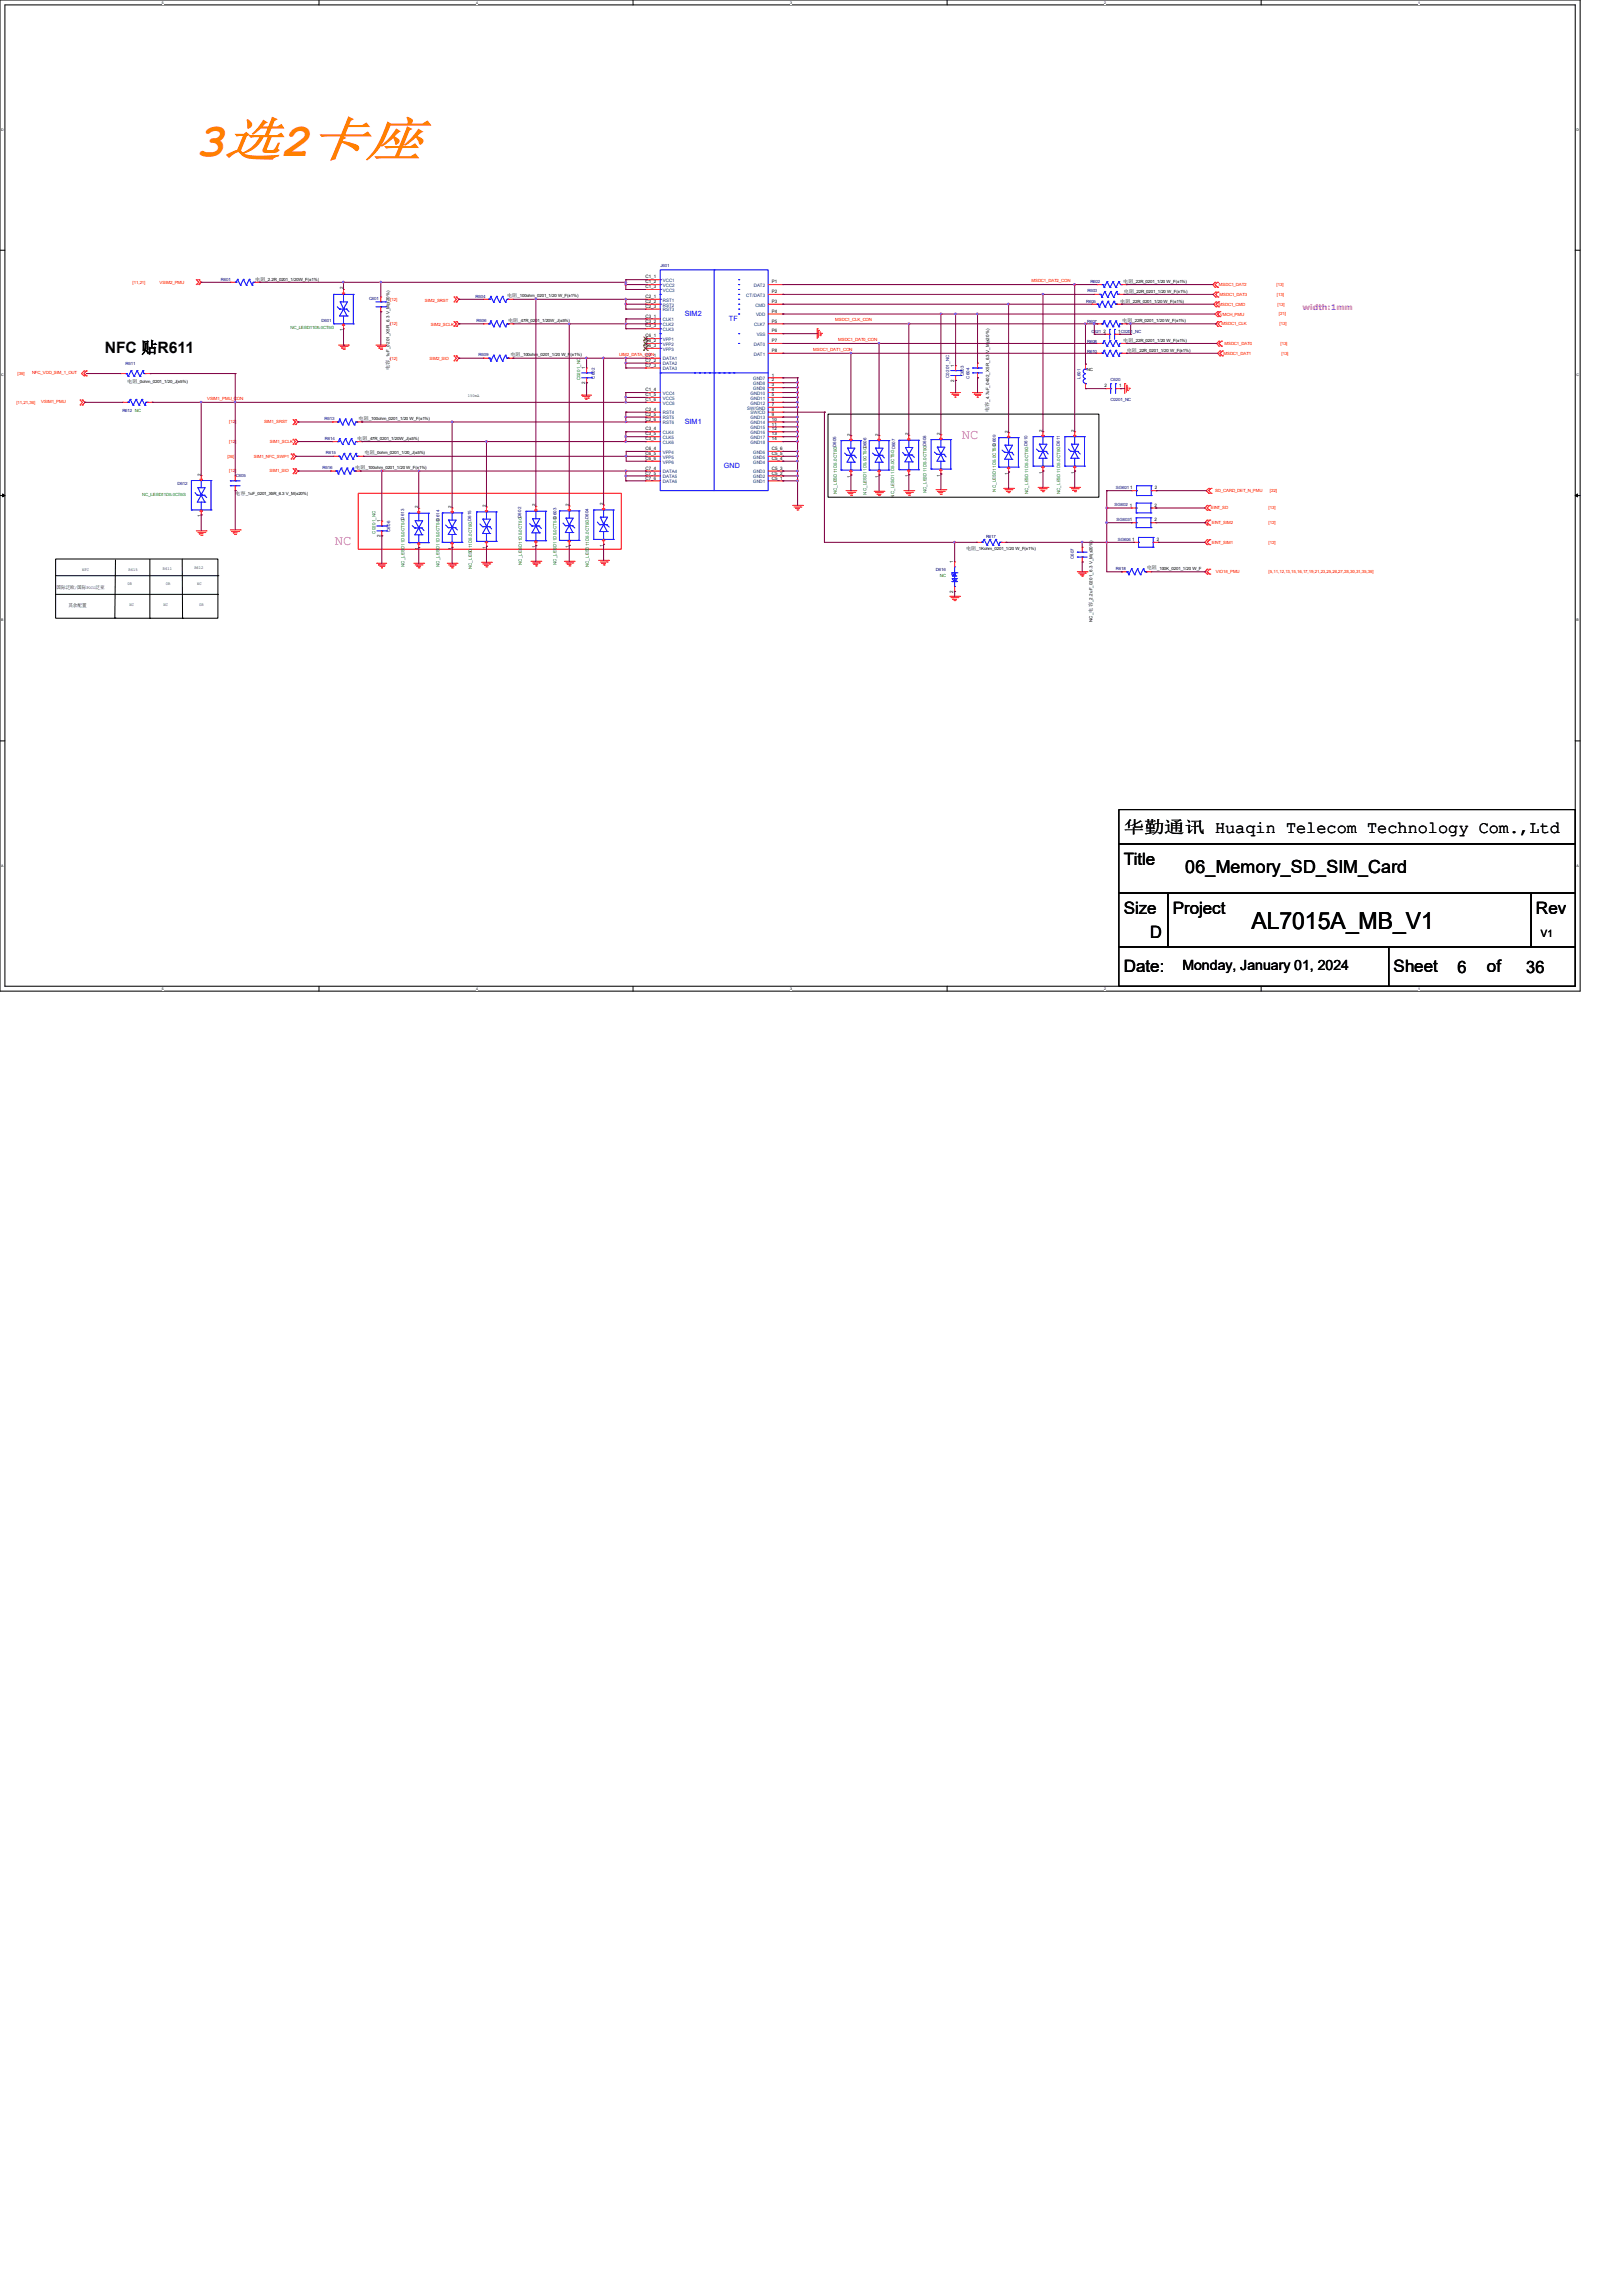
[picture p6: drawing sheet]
<svg xmlns="http://www.w3.org/2000/svg" width="210mm" height="297mm" viewBox="0 0 210 297" stroke-linecap="round" stroke-linejoin="round" font-family="sans-serif">
<defs><g id="words">
<text font-size="6.1" fill="#ff8000" x="25.4" y="20.2">3选2卡座</text>
<text font-size="3" x="161.9" y="120.2">AL7015A_MB_V1</text>
<text font-size="2.3" x="153.4" y="113">06_Memory_SD_SIM_Card</text>
<g font-size="2.2">
<text x="145.4" y="107.9">华勤通讯 Huaqin Telecom Technology Com.,Ltd</text>
<text x="145.4" y="111.9">Title</text>
<text x="145.4" y="118.2">Size</text>
<text x="151.8" y="118.2">Project</text>
<text x="198.7" y="118.2">Rev</text>
<text x="145.4" y="125.9">Date:</text>
<text x="148.8" y="121.4">D</text>
<text x="180.3" y="125.9">Sheet</text>
<text x="188.6" y="125.9">6</text>
<text x="192.4" y="125.9">of</text>
<text x="197.5" y="125.9">36</text>
</g>
<text font-size="2" x="13.5" y="45.7">NFC 贴R611</text>
<g font-size="1.8" fill="#f0f">
<text x="124.5" y="56.8">NC</text>
<text x="43.3" y="70.5">NC</text>
</g>
<text font-size="1.8" x="153" y="125.5">Monday, January 01, 2024</text>
<text font-size="1.3" x="199.4" y="121.2">V1</text>
<text font-size="1" fill="#f0f" x="168.5" y="40.1">width:1mm</text>
<g font-size=".9" fill="#00f">
<text x="88.6" y="40.9">SIM2</text>
<text x="94.3" y="41.5">TF</text>
<text x="88.6" y="54.8">SIM1</text>
<text x="93.7" y="60.5">GND</text>
</g>
<g font-size=".6" fill="#000080">
<text x="85.5" y="34.6">J601</text>
<text x="28.6" y="36.3">R601</text>
<text x="41.6" y="41.7">D601</text>
<text x="47.8" y="38.8">C601</text>
<text x="61.6" y="38.5">R604</text>
<text x="61.7" y="41.7">R606</text>
<text x="140.5" y="39.2">R605</text>
<text x="140.7" y="41.8">R607</text>
<text x="140.7" y="37.8">R603</text>
<text x="141.1" y="36.6">R602</text>
<text x="16.3" y="47.2">R611</text>
<text x="61.9" y="46">R609</text>
<text x="140.7" y="45.6">R610</text>
<text x="140.7" y="44.4">R608</text>
<text x="141.2" y="43.1">C621</text>
<text x="15.8" y="53.3">R612 NC</text>
<text x="77" y="49" transform="rotate(-90 77 49)">C602</text>
<text x="122.8" y="48.9" transform="rotate(-90 122.8 48.9)">C0201_NC</text>
<text x="124.7" y="48.7" transform="rotate(-90 124.7 48.7)">C603</text>
<text x="125.4" y="49" transform="rotate(-90 125.4 49)">C604</text>
<text x="139.8" y="49.1" transform="rotate(-90 139.8 49.1)">L601</text>
<text x="143.7" y="49.3">C620</text>
<text x="143.7" y="51.9">C0201_NC</text>
<text x="42" y="54.4">R613</text>
<text x="42" y="56.9">R614</text>
<text x="42.2" y="58.8">R615</text>
<text x="23" y="62.7">D612</text>
<text x="30.5" y="61.8">C605</text>
<text x="41.7" y="60.8">R616</text>
<text x="144.2" y="65.5">SG602</text>
<text x="144.4" y="63.2">SG601</text>
<text x="50.5" y="68.8" transform="rotate(-90 50.5 68.8)">C606</text>
<text x="127.6" y="69.6">R617</text>
<text x="144.5" y="67.5">SG6031</text>
<text x="144.6" y="70">SG604</text>
<text x="121.1" y="73.9">D616</text>
<text x="138.9" y="72.4" transform="rotate(-90 138.9 72.4)">C607</text>
<text x="144.4" y="73.7">R618</text>
</g>
<g font-size=".6" fill="#f00">
<text x="17.1" y="36.7">[11,21]</text>
<text x="20.7" y="36.7">VSIM2_PMU</text>
<text x="50.5" y="38.9">[12]</text>
<text x="55" y="39">SIM2_SRST</text>
<text x="108.1" y="41.6">MSDC1_CLK_CON</text>
<text x="133.5" y="36.5">MSDC1_DAT2_CON</text>
<text x="157.7" y="39.5">MSDC1_CMD</text>
<text x="157.7" y="37">MSDC1_DAT2</text>
<text x="157.8" y="38.4">MSDC1_DAT3</text>
<text x="157.9" y="40.9">VMCH_PMU</text>
<text x="165.2" y="37">[13]</text>
<text x="165.2" y="38.3">[13]</text>
<text x="165.3" y="39.5">[13]</text>
<text x="165.5" y="40.8">[21]</text>
<text x="50.5" y="42.1">[12]</text>
<text x="50.5" y="46.5">[12]</text>
<text x="55.6" y="46.5">SIM2_SIO</text>
<text x="55.8" y="42.2">SIM2_SCLK</text>
<text x="80.1" y="46">UIM2_DATA_CON</text>
<text x="105.2" y="45.4">MSDC1_DAT1_CON</text>
<text x="108.5" y="44.1">MSDC1_DAT0_CON</text>
<text x="158.1" y="42.1">MSDC1_CLK</text>
<text x="158.3" y="45.9">MSDC1_DAT1</text>
<text x="158.4" y="44.6">MSDC1_DAT0</text>
<text x="165.6" y="42.1">[13]</text>
<text x="165.7" y="44.6">[13]</text>
<text x="165.8" y="45.9">[13]</text>
<text x="2.1" y="52.2">[11,21,36]</text>
<text x="2.3" y="48.5">[36]</text>
<text x="4.1" y="48.4">NFC_VDD_SIM_1_OUT</text>
<text x="5.3" y="52.2">VSIM1_PMU</text>
<text x="26.8" y="51.7">VSIM1_PMU_CON</text>
<text x="29.4" y="59.2">[36]</text>
<text x="29.7" y="54.8">[12]</text>
<text x="29.7" y="57.3">[12]</text>
<text x="32.8" y="59.2">SIM1_NFC_SWP1</text>
<text x="34.2" y="54.8">SIM1_SRST</text>
<text x="34.9" y="57.3">SIM1_SCLK</text>
<text x="29.7" y="61.1">[12]</text>
<text x="34.9" y="61.1">SIM1_SIO</text>
<text x="156.7" y="65.9">EINT_SD</text>
<text x="157.2" y="63.7">SD_CARD_DET_N_PMU</text>
<text x="164.2" y="65.9">[13]</text>
<text x="164.3" y="63.7">[22]</text>
<text x="156.8" y="67.8">EINT_SIM2</text>
<text x="156.8" y="70.4">EINT_SIM1</text>
<text x="164.2" y="67.8">[12]</text>
<text x="164.2" y="70.4">[12]</text>
<text x="157.3" y="74.2">VIO18_PMU</text>
<text x="164.2" y="74.2">[5,11,12,13,15,16,17,19,21,23,25,26,27,28,30,31,35,36]</text>
</g>
<g font-size=".6">
<text x="33" y="36.3">电阻</text>
<text x="34.4" y="36.3">_2.2R_0201_1/20W_F(±1%)</text>
<text x="44.4" y="37.5" transform="rotate(-90 44.4 37.5)">2</text>
<text x="65.6" y="38.5">电阻</text>
<text x="65.7" y="41.7">电阻</text>
<text x="67" y="38.5">_100ohm_0201_1/20 W_F(±1%)</text>
<text x="67.1" y="41.7">_47R_0201_1/20W_J(±5%)</text>
<text x="83.5" y="36">C1_1</text>
<text x="83.5" y="36.7">C1_2</text>
<text x="83.5" y="37.3">C1_3</text>
<text x="83.5" y="38.6">C2_1</text>
<text x="83.5" y="39.2">C2_2</text>
<text x="83.5" y="39.8">C2_3</text>
<text x="83.5" y="41.1">C3_1</text>
<text x="83.5" y="41.7">C3_2</text>
<text x="99.9" y="36.7">P1</text>
<text x="99.9" y="37.9">P2</text>
<text x="99.9" y="39.2">P3</text>
<text x="99.9" y="40.5">P4</text>
<text x="99.9" y="41.7">P5</text>
<text x="145" y="39.2">电阻</text>
<text x="145.2" y="41.7">电阻</text>
<text x="145.3" y="36.6">电阻</text>
<text x="145.4" y="37.9">电阻</text>
<text x="146.3" y="39.2">_22R_0201_1/20 W_F(±1%)</text>
<text x="146.6" y="41.7">_22R_0201_1/20 W_F(±1%)</text>
<text x="146.7" y="36.6">_22R_0201_1/20 W_F(±1%)</text>
<text x="146.8" y="37.9">_22R_0201_1/20 W_F(±1%)</text>
<text x="44.4" y="42.9" transform="rotate(-90 44.4 42.9)">1</text>
<text x="50.4" y="47.9" transform="rotate(-90 50.4 47.9)">电容</text>
<text x="50.4" y="46.6" transform="rotate(-90 50.4 46.6)">_1uF_0201_X5R_6.3 V_M(±20%)</text>
<text x="66" y="46">电阻</text>
<text x="67.4" y="46">_100ohm_0201_1/20 W_F(±1%)</text>
<text x="75.7" y="47.8" transform="rotate(-90 75.7 47.8)">1</text>
<text x="83.5" y="42.4">C3_3</text>
<text x="83.5" y="43.6">C6_1</text>
<text x="83.5" y="44.3">C6_2</text>
<text x="83.5" y="44.9">C6_3</text>
<text x="83.5" y="46.2">C7_1</text>
<text x="83.5" y="46.8">C7_2</text>
<text x="83.5" y="47.5">C7_3</text>
<text x="99.9" y="43">P6</text>
<text x="99.9" y="44.3">P7</text>
<text x="99.9" y="45.6">P8</text>
<text x="123.5" y="47.5" transform="rotate(-90 123.5 47.5)">1</text>
<text x="142.8" y="43.1">2</text>
<text x="144.7" y="43.1">1C0201_NC</text>
<text x="145.3" y="44.2">电阻</text>
<text x="145.8" y="45.5">电阻</text>
<text x="146.7" y="44.2">_22R_0201_1/20 W_F(±1%)</text>
<text x="147.1" y="45.5">_22R_0201_1/20 W_F(±1%)</text>
<text x="16.5" y="49.6">电阻</text>
<text x="17.8" y="49.6">_0ohm_0201_1/20_J(±5%)</text>
<text x="60.5" y="51.4">150mA</text>
<text x="75.7" y="49.7" transform="rotate(-90 75.7 49.7)">2</text>
<text x="83.5" y="50.6">C1_4</text>
<text x="83.5" y="51.3">C1_5</text>
<text x="83.5" y="51.9">C1_6</text>
<text x="83.5" y="53.2">C2_4</text>
<text x="83.5" y="53.8">C2_5</text>
<text x="99.9" y="48.7">1</text>
<text x="99.9" y="49.4">2</text>
<text x="99.9" y="50">3</text>
<text x="99.9" y="50.6">4</text>
<text x="99.9" y="51.3">5</text>
<text x="99.9" y="51.9">6</text>
<text x="99.9" y="52.5">7</text>
<text x="99.9" y="53.2">8</text>
<text x="99.9" y="53.8">9</text>
<text x="123.5" y="49.4" transform="rotate(-90 123.5 49.4)">2</text>
<text x="128" y="53.4" transform="rotate(-90 128 53.4)">电容</text>
<text x="128" y="52" transform="rotate(-90 128 52)">_4.7uF_0402_X5R_6.3 V_M(±20%)</text>
<text x="140.6" y="48">NC</text>
<text x="142.9" y="50.1">2</text>
<text x="144.8" y="50.1">1</text>
<text x="46.2" y="56.9">电阻</text>
<text x="46.4" y="54.4">电阻</text>
<text x="47.2" y="58.8">电阻</text>
<text x="47.6" y="56.9">_47R_0201_1/20W_J(±5%)</text>
<text x="47.8" y="54.4">_100ohm_0201_1/20 W_F(±1%)</text>
<text x="48.5" y="58.8">_0ohm_0201_1/20_J(±5%)</text>
<text x="83.5" y="54.4">C2_6</text>
<text x="83.5" y="55.7">C3_4</text>
<text x="83.5" y="56.3">C3_5</text>
<text x="83.5" y="57">C3_6</text>
<text x="83.5" y="58.3">C6_4</text>
<text x="83.5" y="58.9">C6_5</text>
<text x="83.5" y="59.5">C6_6</text>
<text x="99.9" y="59.5">C5_4</text>
<text x="99.9" y="58.9">C5_5</text>
<text x="99.9" y="58.3">C5_6</text>
<text x="99.9" y="54.4">10</text>
<text x="99.9" y="55.1">11</text>
<text x="99.9" y="55.7">12</text>
<text x="99.9" y="56.3">13</text>
<text x="99.9" y="57">14</text>
<text x="110.1" y="56.4" transform="rotate(-90 110.1 56.4)">2</text>
<text x="113.7" y="56.4" transform="rotate(-90 113.7 56.4)">2</text>
<text x="117.6" y="56.3" transform="rotate(-90 117.6 56.3)">2</text>
<text x="121.7" y="56.3" transform="rotate(-90 121.7 56.3)">2</text>
<text x="130.4" y="56" transform="rotate(-90 130.4 56)">2</text>
<text x="134.9" y="55.9" transform="rotate(-90 134.9 55.9)">2</text>
<text x="139" y="55.9" transform="rotate(-90 139 55.9)">2</text>
<text x="26" y="61.6" transform="rotate(-90 26 61.6)">2</text>
<text x="30.4" y="64.1">电容</text>
<text x="31.8" y="64.1">_1uF_0201_X5R_6.3 V_M(±20%)</text>
<text x="46" y="60.7">电阻</text>
<text x="47.3" y="60.8">_100ohm_0201_1/20 W_F(±1%)</text>
<text x="54.1" y="65.8" transform="rotate(-90 54.1 65.8)">2</text>
<text x="58.4" y="65.7" transform="rotate(-90 58.4 65.7)">2</text>
<text x="62.9" y="65.6" transform="rotate(-90 62.9 65.6)">2</text>
<text x="69.3" y="65.5" transform="rotate(-90 69.3 65.5)">2</text>
<text x="73.6" y="65.5" transform="rotate(-90 73.6 65.5)">2</text>
<text x="78.1" y="65.4" transform="rotate(-90 78.1 65.4)">2</text>
<text x="83.5" y="60.8">C7_4</text>
<text x="83.5" y="61.4">C7_5</text>
<text x="83.5" y="62.1">C7_6</text>
<text x="99.9" y="62.1">C5_1</text>
<text x="99.9" y="61.4">C5_2</text>
<text x="99.9" y="60.8">C5_3</text>
<text x="110.1" y="61.8" transform="rotate(-90 110.1 61.8)">1</text>
<text x="113.7" y="61.8" transform="rotate(-90 113.7 61.8)">1</text>
<text x="117.6" y="61.7" transform="rotate(-90 117.6 61.7)">1</text>
<text x="121.7" y="61.7" transform="rotate(-90 121.7 61.7)">1</text>
<text x="130.4" y="61.4" transform="rotate(-90 130.4 61.4)">1</text>
<text x="134.9" y="61.3" transform="rotate(-90 134.9 61.3)">1</text>
<text x="139" y="61.3" transform="rotate(-90 139 61.3)">1</text>
<text x="146.2" y="65.6">1</text>
<text x="146.3" y="63.3">1</text>
<text x="149.4" y="65.6">2</text>
<text x="149.4" y="63.3">2</text>
<text x="26" y="66.9" transform="rotate(-90 26 66.9)">1</text>
<text x="49.2" y="69.5" transform="rotate(-90 49.2 69.5)">2</text>
<text x="49.2" y="67.6" transform="rotate(-90 49.2 67.6)">1</text>
<text x="54.1" y="71.2" transform="rotate(-90 54.1 71.2)">1</text>
<text x="58.4" y="71.1" transform="rotate(-90 58.4 71.1)">1</text>
<text x="62.9" y="71" transform="rotate(-90 62.9 71)">1</text>
<text x="69.3" y="70.9" transform="rotate(-90 69.3 70.9)">1</text>
<text x="73.6" y="70.9" transform="rotate(-90 73.6 70.9)">1</text>
<text x="78.1" y="70.7" transform="rotate(-90 78.1 70.7)">1</text>
<text x="125" y="71.1">电阻</text>
<text x="126.4" y="71.1">_1Kohm_0201_1/20 W_F(±1%)</text>
<text x="146.5" y="70">1</text>
<text x="149.4" y="67.5">2</text>
<text x="149.7" y="70">2</text>
<text x="7.3" y="76.2">国际泛欧 国际</text>
<text x="9.7" y="76.2">/</text>
<text x="10.6" y="73.9">NFC</text>
<text x="11.2" y="76.2">POCO</text>
<text x="12.4" y="76.2">泛亚</text>
<text x="16.5" y="75.7">0R</text>
<text x="16.6" y="73.9">R615</text>
<text x="21.1" y="73.7">R611</text>
<text x="21.5" y="75.7">0R</text>
<text x="25.1" y="73.6">R612</text>
<text x="25.5" y="75.7">NC</text>
<text x="123.4" y="76.7" transform="rotate(-90 123.4 76.7)">2</text>
<text x="123.4" y="72.9" transform="rotate(-90 123.4 72.9)">1</text>
<text x="141.4" y="77.9" transform="rotate(-90 141.4 77.9)">_2.2uF_0201_6.3 V_M(±20%)</text>
<text x="148.4" y="73.7">电阻</text>
<text x="149.7" y="73.7">_100K_0201_1/20 W_F</text>
<text x="8.8" y="78.6">其余配置</text>
<text x="16.8" y="78.4">NC</text>
<text x="21.2" y="78.4">NC</text>
<text x="25.8" y="78.4">0R</text>
<text x="141.4" y="79.3" transform="rotate(-90 141.4 79.3)">电容</text>
<text x="141.4" y="80.5" transform="rotate(-90 141.4 80.5)">NC_</text>
</g>
<g font-size=".6" fill="#004080">
<text x="85.8" y="36.5">VCC1</text>
<text x="85.8" y="37.1">VCC2</text>
<text x="85.8" y="37.8">VCC3</text>
<text x="85.8" y="39">RST1</text>
<text x="85.8" y="39.7">RST2</text>
<text x="85.8" y="40.3">RST3</text>
<text x="85.8" y="41.6">CLK1</text>
<text x="96.6" y="38.4">CT/DAT3</text>
<text x="97.5" y="37.1">DAT2</text>
<text x="97.7" y="39.7">CMD</text>
<text x="97.8" y="40.9">VDD</text>
<text x="85.8" y="42.2">CLK2</text>
<text x="85.8" y="42.8">CLK3</text>
<text x="85.8" y="44.1">VPP1</text>
<text x="85.8" y="44.7">VPP2</text>
<text x="85.8" y="45.4">VPP3</text>
<text x="85.8" y="46.7">DATA1</text>
<text x="85.8" y="47.3">DATA2</text>
<text x="85.8" y="47.9">DATA3</text>
<text x="97.5" y="44.7">DAT0</text>
<text x="97.5" y="46">DAT1</text>
<text x="97.6" y="42.2">CLK7</text>
<text x="97.9" y="43.5">VSS</text>
<text x="85.8" y="51.1">VCC4</text>
<text x="85.8" y="51.7">VCC5</text>
<text x="85.8" y="52.4">VCC6</text>
<text x="85.8" y="53.6">RST4</text>
<text x="96.7" y="53">SW/GND</text>
<text x="97.1" y="51.1">GND10</text>
<text x="97.1" y="51.7">GND11</text>
<text x="97.1" y="52.4">GND12</text>
<text x="97.1" y="53.6">SW/CD</text>
<text x="97.4" y="49.2">GND7</text>
<text x="97.4" y="49.8">GND8</text>
<text x="97.4" y="50.5">GND9</text>
<text x="85.8" y="54.3">RST5</text>
<text x="85.8" y="54.9">RST6</text>
<text x="85.8" y="56.2">CLK4</text>
<text x="85.8" y="56.8">CLK5</text>
<text x="85.8" y="57.4">CLK6</text>
<text x="85.8" y="58.7">VPP4</text>
<text x="85.8" y="59.4">VPP5</text>
<text x="85.8" y="60">VPP6</text>
<text x="97.1" y="54.3">GND13</text>
<text x="97.1" y="54.9">GND14</text>
<text x="97.1" y="55.5">GND15</text>
<text x="97.1" y="56.2">GND16</text>
<text x="97.1" y="56.8">GND17</text>
<text x="97.1" y="57.4">GND18</text>
<text x="97.4" y="60">GND4</text>
<text x="97.4" y="59.4">GND5</text>
<text x="97.4" y="58.7">GND6</text>
<text x="85.8" y="61.3">DATA4</text>
<text x="85.8" y="61.9">DATA5</text>
<text x="85.8" y="62.5">DATA6</text>
<text x="97.4" y="62.5">GND1</text>
<text x="97.4" y="61.9">GND2</text>
<text x="97.4" y="61.3">GND3</text>
</g>
<g font-size=".6" fill="#008000">
<text x="37.6" y="42.5">NC_LESD11D5.0CT5G</text>
<text x="75.1" y="49.2" transform="rotate(-90 75.1 49.2)">C0201_NC</text>
<text x="18.4" y="64.1">NC_LESD11D5.0CT5G</text>
<text x="108.3" y="64" transform="rotate(-90 108.3 64)">NC_LESD11D5.0CT5GD605</text>
<text x="112.1" y="64" transform="rotate(-90 112.1 64)">NC_LESD11D5.0CT5GD606</text>
<text x="115.7" y="64.4" transform="rotate(-90 115.7 64.4)">NC_LESD11D5.0CT5GD607</text>
<text x="119.9" y="63.8" transform="rotate(-90 119.9 63.8)">NC_LESD11D5.0CT5GD608</text>
<text x="128.9" y="63.6" transform="rotate(-90 128.9 63.6)">NC_LESD11D5.0CT5GD609</text>
<text x="133.1" y="64" transform="rotate(-90 133.1 64)">NC_LESD11D5.0CT5GD610</text>
<text x="137.2" y="64" transform="rotate(-90 137.2 64)">NC_LESD11D5.0CT5GD611</text>
<text x="48.6" y="69" transform="rotate(-90 48.6 69)">C0201_NC</text>
<text x="52.3" y="73.4" transform="rotate(-90 52.3 73.4)">NC_LESD11D5.0CT5GD613</text>
<text x="56.9" y="73.4" transform="rotate(-90 56.9 73.4)">NC_LESD11D5.0CT5GD614</text>
<text x="61" y="73.7" transform="rotate(-90 61 73.7)">NC_LESD11D5.0CT5GD615</text>
<text x="67.5" y="73.1" transform="rotate(-90 67.5 73.1)">NC_LESD11D5.0CT5GD602</text>
<text x="72" y="73.1" transform="rotate(-90 72 73.1)">NC_LESD11D5.0CT5GD603</text>
<text x="76.2" y="73.4" transform="rotate(-90 76.2 73.4)">NC_LESD11D5.0CT5GD604</text>
<text x="121.6" y="74.7">NC</text>
</g>
<g font-size=".5">
<text x="21" y=".5">5</text>
<text x="61.6" y=".5">4</text>
<text x="102.2" y=".5">3</text>
<text x="142.9" y=".5">2</text>
<text x="183.5" y=".5">1</text>
<text x=".2" y="16.9">D</text>
<text x="204" y="16.9">D</text>
<text x=".2" y="48.6">C</text>
<text x="204" y="48.6">C</text>
<text x=".2" y="80.4">B</text>
<text x="204" y="80.4">B</text>
<text x=".2" y="112.1">A</text>
<text x="204" y="112.1">A</text>
<text x="21" y="128.1">5</text>
<text x="61.6" y="128.1">4</text>
<text x="102.2" y="128.1">3</text>
<text x="142.9" y="128.1">2</text>
<text x="183.5" y="128.1">1</text>
</g>
</g></defs>
<path d="M0 0h204.5v128.3h-204.5zM.6 .6h203.2v127h-203.2z" fill="none" stroke="#000" stroke-width=".13"/>
<g fill="#fff">
<path d="M21 .1h.2v.5h-.2z"/>
<path d="M21 127.7h.2v.5h-.2z"/>
</g>
<path d="M41.3 0v.6M41.3 127.6v.7" fill="none" stroke="#000" stroke-width=".13"/>
<g fill="#fff">
<path d="M61.6 .1h.2v.5h-.2z"/>
<path d="M61.6 127.7h.2v.5h-.2z"/>
</g>
<path d="M81.9 0v.6M81.9 127.6v.7" fill="none" stroke="#000" stroke-width=".13"/>
<g fill="#fff">
<path d="M102.2 .1h.2v.5h-.2z"/>
<path d="M102.2 127.7h.2v.5h-.2z"/>
</g>
<path d="M122.6 0v.6M122.6 127.6v.7" fill="none" stroke="#000" stroke-width=".13"/>
<g fill="#fff">
<path d="M142.9 .1h.2v.5h-.2z"/>
<path d="M142.9 127.7h.2v.5h-.2z"/>
</g>
<path d="M163.2 0v.6M163.2 127.6v.7" fill="none" stroke="#000" stroke-width=".13"/>
<g fill="#fff">
<path d="M183.5 .1h.2v.5h-.2z"/>
<path d="M183.5 127.7h.2v.5h-.2z"/>
<path d="M.2 16.5h.3v.5h-.3z"/>
<path d="M204 16.5h.3v.5h-.3z"/>
<path d="M.2 48.3h.3v.5h-.3z"/>
<path d="M204 48.3h.3v.5h-.3z"/>
</g>
<path d="M0 32.4h.6M203.8 32.4h.7" fill="none" stroke="#000" stroke-width=".13"/>
<g fill="#fff">
<path d="M.2 80h.2v.5h-.2z"/>
<path d="M204 80h.3v.5h-.3z"/>
</g>
<path d="M0 64.1h.6M203.8 64.1h.7" fill="none" stroke="#000" stroke-width=".13"/>
<path d="M.3 63.9l.3 .2-.3 .2zM203.8 64.1l.3-.2v.4z" fill="#000" stroke="#000" stroke-width=".13"/>
<g fill="#fff">
<path d="M.2 111.8h.3v.5h-.3z"/>
<path d="M204 111.8h.3v.5h-.3z"/>
</g>
<g fill="none" stroke="#000" stroke-width=".13">
<path d="M107.1 53.6h35.1v10.7h-35.1zM7.2 72.3h21v7.7h-21zM7.2 74.5h21M7.2 76.9h21M14.9 80h.1M14.9 72.5v7.5M19.4 72.4v7.6M23.6 72.3v7.7M28.2 76.9h.1M28.2 74.5h.1M0 95.9h.6M19.4 80h.1"/>
<path d="M23.6 80h.1M203.8 95.9h.7M144.8 109.2h59v6.4h-59zM144.8 104.8h59v4.4h-59zM144.8 115.6h6.3v7h-6.3zM151.1 115.6h47v7h-47zM198.1 115.6h5.7v7h-5.7zM144.8 122.6h34.9v5h-34.9zM179.7 122.6h24.1v5h-24.1z"/>
</g>
<g fill="none" stroke="#f00" stroke-width=".13">
<path d="M25.4 36.2h.1M25.4 36.8h.1M25.4 36.2l.3 .3-.3 .3M25.7 36.8h.1M25.7 36.2h.1M25.7 36.2l.3 .3-.3 .3M29.8 36.5h.1M29.8 36.5h.6M33 36.5h.6M33.6 36.5h.1M44.4 37.5h.1M44.4 37.5v.6"/>
<path d="M49.3 38.4h.1M49.3 38.4v.7M49.3 39.7v.6M58.8 38.4h.1M58.8 39.1h.1M58.8 38.4l.3 .3-.3 .4M59.1 39.1h.1M59.1 38.4h.1M59.1 38.4l.3 .3-.3 .4M62.6 38.7h.1M62.6 38.7h.6M65.7 38.7h.7"/>
<path d="M66.4 38.7h.1M83.5 36.2h.1M83.5 36.8h.1M83.5 37.5h.1M83.5 38.7h.1M83.5 39.4h.1M83.5 38.7h1.9M83.5 39.4h1.9M83.5 36.8h1.9M83.5 36.2h1.9M83.5 37.5h1.9M99.4 39.4h1.9"/>
<path d="M99.4 36.8h1.9M99.4 38.1h1.9M101.3 36.8h.1M101.3 38.1h.1M101.3 39.4h.1M141.3 39.4h.1M141.3 39.4h.6M141.6 38.1h.1M141.6 38.1h.6M141.9 36.8h.1M141.9 36.8h.7M144.5 39.4h.6"/>
<path d="M144.8 38.1h.6M145.1 39.4h.1M145.1 36.8h.7M145.4 38.1h.1M145.8 36.8h.1M157.2 37.2h.1M157.2 36.5h.1M157.2 36.5l-.3 .3 .3 .4M157.3 38.4h.1M157.3 37.8h.1M157.3 37.8l-.3 .3 .3 .3M157.4 39.7h.1"/>
<path d="M157.4 39.1h.1M157.4 39.1l-.3 .3 .3 .3M157.6 36.5h.1M157.6 37.2h.1M157.6 36.5l-.4 .3 .4 .4M157.6 37.8h.1M157.6 38.4h.1M157.6 37.8l-.3 .3 .3 .3M157.7 39.1h.1M157.7 39.7h.1M157.7 39.1l-.3 .3 .3 .3M10.4 51.8h.1"/>
<path d="M10.4 52.4h.1M10.4 51.8l.3 .3-.3 .3M10.7 52.4h.1M10.7 51.8h.1M10.7 51.8l.3 .3-.3 .3M10.9 48.6h.1M10.9 48h.1M10.9 48l-.4 .3 .4 .3M11.2 48.6h.1M11.2 48h.1M11.2 48l-.3 .3 .3 .3M15.6 48.3h.1"/>
<path d="M15.6 48.3h.7M15.9 52.1h.1M15.9 52.1h.6M18.8 48.3h.6M19 52.1h.7M19.4 48.3h.1M19.7 52.1h.1M37.7 58.8h.1M37.7 59.4h.1M37.7 58.8l.3 .3-.3 .3M37.9 54.3h.1M37.9 54.9h.1"/>
<path d="M37.9 56.9h.1M37.9 57.5h.1M37.9 54.3l.3 .3-.3 .3M37.9 56.9l.3 .2-.3 .4M38 59.4h.1M38 58.8h.1M38 58.8l.3 .3-.3 .3M38.2 54.9h.1M38.2 54.3h.1M38.2 57.5h.1M38.2 56.9h.1M38.2 54.3l.4 .3-.4 .3"/>
<path d="M38.2 56.9l.4 .2-.4 .4M43 54.6h.1M43 57.1h.1M43 54.6h.6M43 57.1h.6M43.2 59.1h.1M43.2 59.1h.6M43.8 44.7h1.3M44 44.8h.9M44.2 45h.1M44.2 45h.5M44.4 45.2h.1"/>
<path d="M44.4 42.5h.1M44.4 41.9v.6M44.5 45.2h.1M44.9 44.8h.1M45.1 44.7h.1M46.2 54.6h.6M46.2 57.1h.6M46.4 59.1h.6M46.8 54.6h.1M46.8 57.1h.1M47 59.1h.1M48.6 44.7h1.3"/>
<path d="M48.9 44.8h.8M49 45h.1M49 45h.5M49.2 45.2h.2M49.3 40.3h.1M49.4 45.2h.1M49.7 44.8h.1M49.9 44.7h.1M58.8 41.6h.1M58.8 42.2h.1M58.8 46.7h.1M58.8 46.1h.1"/>
<path d="M58.8 41.6l.3 .3-.3 .3M58.8 46.1l.3 .3-.3 .3M59.1 42.2h.1M59.1 41.6h.1M59.1 46.1h.1M59.1 46.7h.1M59.1 41.6l.3 .3-.3 .3M59.1 46.1l.3 .3-.3 .3M62.6 41.9h.1M62.6 46.4h.1M62.6 41.9h.6M62.6 46.4h.6"/>
<path d="M65.7 41.9h.7M65.7 46.4h.7M66.4 41.9h.1M66.4 46.4h.1M75.3 51.1h.1M75.3 51.1h1.2M75.4 51.3h.1M75.4 51.3h.9M75.6 51.5h.6M75.8 51.7h.1M75.9 47.6h.1M75.9 49.5h.1"/>
<path d="M75.9 47.6v.7M75.9 48.9v.6M76.2 51.5h.1M83.5 40h.1M83.5 41.3h.1M83.5 41.9h.1M83.5 42.5h.1M83.5 43.8h.1M83.5 44.4h.1M83.5 45.1h.1M83.5 46.4h.1M83.5 47h.1"/>
<path d="M83.5 47.6h.1M83.5 50.8h.1M83.5 51.4h.1M83.5 52.1h.1M83.5 53.3h.1M83.5 54h.1M83.5 54.6h.1M83.5 55.9h.1M83.5 56.5h.1M83.5 57.1h.1M83.5 58.4h.1M83.5 59.1h.1"/>
<path d="M83.5 59.7h.1M83.5 50.8h1.9M83.5 41.9h1.9M83.5 59.1h1.9M83.5 54.6h1.9M83.5 40h1.9M83.5 41.3h1.9M83.5 42.5h1.9M83.5 43.8h1.9M83.5 44.4h1.9M83.5 45.1h1.9M83.5 46.4h1.9"/>
<path d="M83.5 47h1.9M83.5 47.6h1.9M83.5 51.4h1.9M83.5 52.1h1.9M83.5 53.3h1.9M83.5 54h1.9M83.5 55.9h1.9M83.5 56.5h1.9M83.5 57.1h1.9M83.5 58.4h1.9M83.5 59.7h1.9M99.4 50.8h1.9"/>
<path d="M99.4 41.9h1.9M99.4 59.1h1.9M99.4 54.6h1.9M99.4 44.4h1.9M99.4 51.4h1.9M99.4 52.1h1.9M99.4 53.3h1.9M99.4 54h1.9M99.4 55.9h1.9M99.4 56.5h1.9M99.4 57.1h1.9M99.4 58.4h1.9"/>
<path d="M99.4 59.7h1.9M99.4 40.6h1.9M99.4 43.2h1.9M99.4 45.7h1.9M99.4 48.9h1.9M99.4 49.5h1.9M99.4 50.2h1.9M99.4 52.7h1.9M99.4 55.2h1.9M101.3 59.7h.1M101.3 59.1h.1M101.3 58.4h.1"/>
<path d="M101.3 40.6h.1M101.3 41.9h.1M101.3 43.2h.1M101.3 44.4h.1M101.3 45.7h.1M101.3 48.9h.1M101.3 49.5h.1M101.3 50.2h.1M101.3 50.8h.1M101.3 51.4h.1M101.3 52.1h.1M101.3 52.7h.1"/>
<path d="M101.3 53.3h.1M101.3 54h.1M101.3 54.6h.1M101.3 55.2h.1M101.3 55.9h.1M101.3 56.5h.1M101.3 57.1h.1M105.7 42.5h.1M105.7 42.5v1.3M105.9 42.8h.1M105.9 42.8v.8M106.1 43.4h.1"/>
<path d="M106.1 42.9v.5M106.3 43.1h.1M106.3 43.1v.2M110.1 56.4h.1M110.1 56.4v.6M113.7 56.4h.1M113.7 56.4v.6M117.6 56.3h.1M117.6 56.3v.7M121.8 56.3h.1M121.8 56.3v.6M123 50.8h.1"/>
<path d="M123 50.8h1.3M123.2 51h.1M123.2 51h.9M123.4 51.2h.5M123.6 51.4h.1M123.7 47.3h.1M123.7 49.2h.1M123.7 47.3v.7M123.7 48.6v.6M123.9 51.2h.1M125.9 50.8h.1M125.9 50.8h1.2"/>
<path d="M126.1 51h.1M126.1 51h.9M126.2 51.2h.5M126.4 51.4h.1M126.4 51.4h.2M126.5 47h.1M126.5 48.9h.1M126.5 47v.6M126.5 48.3v.6M126.7 51.2h.1M130.5 56h.1M130.5 56v.6"/>
<path d="M135 55.9h.1M135 55.9v.6M139.1 55.9h.1M139.1 55.9v.6M140.5 50.3h.1M140.5 47.1h.1M140.5 47.1v.7M140.5 49.7v.6M141.9 41.9h.1M141.9 45.7h.1M141.9 44.4h.1M141.9 41.9h.7"/>
<path d="M141.9 44.4h.7M141.9 45.7h.7M143 43.3h.1M143 43.3h.6M143.1 50.3h.1M143.1 50.3h.6M144.2 43.3h.7M144.4 50.3h.6M144.9 43.3h.1M145 50.3h.1M145.1 41.9h.7M145.1 44.4h.7"/>
<path d="M145.1 45.7h.7M145.5 49.7h.1M145.5 49.7v1.2M145.8 49.9h.1M145.8 41.9h.1M145.8 45.7h.1M145.8 44.4h.1M145.8 49.9v.9M145.9 50.5h.1M145.9 50v.5M146.1 50.2h.1M146.1 50.2v.2"/>
<path d="M157.6 41h.1M157.6 40.3h.1M157.6 40.3l-.4 .3 .4 .4M157.6 42.2h.1M157.6 41.6h.1M157.6 41.6l-.3 .3 .3 .3M157.7 44.8h.1M157.7 44.2h.1M157.7 44.2l-.3 .2 .3 .4M157.9 40.3h.1M157.9 41h.1M157.9 46.1h.1"/>
<path d="M157.9 45.4h.1M157.9 40.3l-.3 .3 .3 .4M157.9 45.4l-.3 .3 .3 .4M157.9 41.6h.1M157.9 42.2h.1M157.9 41.6l-.3 .3 .3 .3M158.1 44.2h.1M158.1 44.8h.1M158.1 44.2l-.4 .2 .4 .4M158.2 45.4h.1M158.2 46.1h.1M158.2 45.4l-.3 .3 .3 .4"/>
<path d="M25.4 68.7h1.3M25.6 68.9h.9M25.8 69.1h.1M25.8 69.1h.5M26 69.3h.1M26 66.6h.1M26 61.6h.1M26 61.6v.6M26 66v.6M26.1 69.3h.1M26.5 68.9h.1M26.7 68.7h.1"/>
<path d="M29.8 68.6h1.3M30 68.8h.9M30.2 69h.1M30.2 69h.5M30.4 69.2h.1M30.4 61.6h.1M30.4 63.5h.1M30.4 61.6v.6M30.4 62.9v.6M30.5 69.2h.1M30.9 68.8h.1M31.1 68.6h.1"/>
<path d="M37.9 61.3h.1M37.9 60.7h.1M37.9 60.7l.3 .3-.3 .3M38.2 60.7h.1M38.2 61.3h.1M38.2 60.7l.4 .3-.4 .3M42.8 61h.1M42.8 61h.6M46 61h.6M46.4 63.8h34v7.3h-34zM46.6 61h.1M48.8 72.9h.1"/>
<path d="M48.8 72.9h1.2M49 73.1h.1M49 73.1h.9M49.1 73.3h.6M49.4 73.5h.1M49.4 67.4h.1M49.4 69.3h.1M49.4 67.4v.7M49.4 68.7v.6M49.7 73.3h.1M53.6 72.9h1.2M53.7 73.1h.9"/>
<path d="M53.9 73.3h.1M53.9 73.3h.5M54.1 73.5h.1M54.2 70.9h.1M54.2 65.8h.1M54.2 65.8v.6M54.2 70.2v.7M54.2 73.5h.1M54.6 73.1h.1M54.8 72.9h.1M57.9 72.9h1.2M58 73.1h.9"/>
<path d="M58.3 73.3h.1M58.3 73.3h.5M58.4 73.5h.1M58.5 70.8h.1M58.5 65.7h.1M58.5 65.7v.7M58.5 70.2v.6M58.5 73.5h.1M58.9 73.1h.1M59.1 72.9h.1M62.3 72.8h1.3M62.5 73h.9"/>
<path d="M62.7 73.2h.1M62.7 73.2h.5M62.9 73.4h.1M62.9 70.7h.1M62.9 65.6h.1M62.9 65.6v.7M62.9 70.1v.6M63 73.4h.1M63.4 73h.1M63.6 72.8h.1M68.7 72.6h1.3M68.9 72.9h.9"/>
<path d="M69.1 73h.1M69.1 73h.5M69.3 73.2h.1M69.3 70.6h.1M69.3 65.5h.1M69.3 65.5v.7M69.3 70v.6M69.4 73.2h.1M69.8 72.9h.1M70 72.6h.1M73 72.6h1.3M73.2 72.9h.9"/>
<path d="M73.4 73h.1M73.4 73h.5M73.6 73.2h.1M73.7 70.6h.1M73.7 65.5h.1M73.7 65.5v.6M73.7 69.9v.7M73.7 73.2h.1M74.1 72.9h.1M74.3 72.6h.1M77.5 72.5h1.2M77.7 72.7h.9"/>
<path d="M77.9 72.9h.1M77.9 72.9h.5M78.1 73.1h.1M78.1 70.4h.1M78.1 65.4h.1M78.1 65.4v.6M78.1 69.8v.6M78.2 73.1h.1M78.6 72.7h.1M78.7 72.5h.1M83.5 61h.1M83.5 61.6h.1"/>
<path d="M83.5 62.2h.1M83.5 61h1.9M83.5 62.2h1.9M83.5 61.6h1.9M99.4 61h1.9M99.4 62.2h1.9M99.4 61.6h1.9M101.3 62.2h.1M101.3 61.6h.1M101.3 61h.1M102.6 65.4h1.2M102.7 65.6h.9"/>
<path d="M103 65.8h.1M103 65.8h.5M103.1 66h.2M103.3 66h.1M103.6 65.6h.1M103.8 65.4h.1M109.5 63.5h1.2M109.7 63.7h.9M109.9 63.9h.1M109.9 63.9h.5M110.1 64.1h.1M110.1 61.5h.1"/>
<path d="M110.1 60.8v.7M110.2 64.1h.1M110.6 63.7h.1M110.7 63.5h.1M113.1 63.6h1.3M113.3 63.8h.9M113.5 64h.1M113.5 64h.5M113.7 64.1h.1M113.7 61.5h.1M113.7 60.8v.7M113.8 64.1h.1"/>
<path d="M114.2 63.8h.1M114.4 63.6h.1M117 63.5h1.2M117.2 63.7h.9M117.3 63.9h.1M117.3 63.9h.6M117.6 64.1h.1M117.6 61.4h.1M117.6 60.8v.6M117.7 64.1h.1M118.1 63.7h.1M118.2 63.5h.1"/>
<path d="M121.1 63.4h1.3M121.3 63.6h.9M121.5 63.8h.1M121.5 63.8h.5M121.7 64h.1M121.8 61.3h.1M121.8 60.7v.6M121.8 64h.1M122.2 63.6h.1M122.4 63.4h.1M122.9 77.2h1.3M123.1 77.3h.9"/>
<path d="M123.3 77.6h.1M123.3 77.6h.5M123.4 77.7h.2M123.5 76.5h.1M123.5 72.7h.1M123.5 72.7v.7M123.5 75.9v.6M123.6 77.7h.1M124 77.3h.1M124.2 77.2h.1M126.4 70.2h.1M126.4 70.2h.6"/>
<path d="M129.5 70.2h.7M129.9 63.2h1.2M130 63.4h.9M130.2 70.2h.1M130.3 63.6h.1M130.3 63.6h.5M130.4 63.8h.2M130.5 61.1h.1M130.5 60.5v.6M130.6 63.8h.1M130.9 63.4h.1M131.1 63.2h.1"/>
<path d="M134.3 63.1h1.3M134.5 63.2h.9M134.7 63.5h.1M134.7 63.5h.5M134.9 63.6h.1M135 61h.1M135 60.3v.7M135 63.6h.1M135.4 63.2h.1M135.6 63.1h.1M138.4 63.1h1.3M138.6 63.2h.9"/>
<path d="M138.8 63.5h.1M138.8 63.5h.5M139 63.6h.1M139.1 61h.1M139.1 60.3v.7M139.1 63.6h.1M139.4 74h1.3M139.5 63.2h.1M139.6 74.2h.9M139.7 63.1h.1M139.8 74.4h.1M139.8 74.4h.5"/>
<path d="M140 74.5h.1M140 70.8h.1M140 72.7h.1M140 70.8v.7M140 72.1v.6M140.1 74.5h.1M140.5 74.2h.1M140.7 74h.1M145.1 74h.1M145.1 74h.7M146.4 67.6h.1M146.4 65.7h.1"/>
<path d="M146.4 67.6h.6M146.4 65.7h.6M146.4 63.5h.1M146.4 63.5h.7M146.7 70.2h.1M146.7 70.2h.6M148.3 74h.6M148.9 74h.1M148.9 67.6h.7M148.9 65.7h.7M149 63.5h.6M149.2 70.2h.7"/>
<path d="M149.6 67.6h.1M149.6 65.7h.1M149.6 63.5h.1M149.9 70.2h.1M156.2 65.4h.1M156.2 66h.1M156.2 67.3h.1M156.2 67.9h.1M156.2 69.8h.1M156.2 70.5h.1M156.2 73.7h.1M156.2 74.3h.1"/>
<path d="M156.2 65.4l-.3 .3 .3 .3M156.2 67.3l-.3 .3 .3 .3M156.2 69.8l-.3 .4 .3 .3M156.2 73.7l-.3 .3 .3 .3M156.4 63.8h.1M156.4 63.2h.1M156.4 63.2l-.3 .3 .3 .3M156.5 66h.1M156.5 65.4h.1M156.5 67.9h.1M156.5 67.3h.1M156.5 70.5h.1"/>
<path d="M156.5 69.8h.1M156.5 74.3h.1M156.5 73.7h.1M156.5 65.4l-.3 .3 .3 .3M156.5 67.3l-.3 .3 .3 .3M156.5 69.8l-.3 .4 .3 .3M156.5 73.7l-.3 .3 .3 .3M156.7 63.2h.1M156.7 63.8h.1M156.7 63.2l-.3 .3 .3 .3"/>
</g>
<g fill="none" stroke="#00f" stroke-width=".13">
<path d="M30.4 36.5h.1M30.4 36.5h.2M30.6 36.5h.1M30.7 36.2h.1M30.7 36.2l.4 .7M30.7 36.2l-.1 .3M31.1 36.9h.1M31.5 36.2h.1M31.5 36.2l.4 .7M31.5 36.2l-.4 .7M31.9 36.9h.1M32.3 36.2h.1"/>
<path d="M32.3 36.2l.3 .7M32.3 36.2l-.4 .7M32.6 36.9h.1M32.8 36.5h.1M32.8 36.5h.2M32.8 36.5l-.2 .4M33 36.5h.1M43.2 38.1h.1M43.2 38.1h2.5M43.2 38.1v3.8M43.6 39.7l.3 .3M44 39.1h.1"/>
<path d="M44 39.1h1l-.6 .9M44 39.1l.4 .9M44.4 40h.1M44.4 38.1h.1M44.4 38.1v1M45.7 38.1h.1M45.7 38.1v3.8M48.6 39.1h1.3M48.6 39.7h1.3M49.3 39.1h.1M49.3 39.7h.1M49.9 39.1h.1"/>
<path d="M49.9 39.7h.1M63.2 38.7h.1M63.2 38.7h.2M63.4 38.7h.1M63.5 38.4h.1M63.5 38.4l-.1 .3M63.5 38.4l.4 .7M63.9 39.1h.1M64.3 38.4h.1M64.3 38.4l-.4 .7M64.3 38.4l.3 .7M64.6 39.1h.1"/>
<path d="M65 38.4h.1M65 38.4l-.4 .7M65 38.4l.4 .7M65.4 39.1h.1M65.6 38.7h.1M65.6 38.7l-.2 .4M65.7 38.7h.1M85.4 34.9h14v28.6h-14zM85.4 39.4h.1M85.4 38.7h.1M85.4 38.1h.1M85.4 37.5h.1"/>
<path d="M85.4 36.8h.1M85.4 36.2h.1M92.4 34.9h.1M92.4 34.9v28.6M95.6 39.4h.1M95.6 38.7h.1M95.6 38.1h.1M95.6 37.5h.1M95.6 36.8h.1M95.6 36.2h.1M141.9 39.4h.1M141.9 39.4h.2"/>
<path d="M142.1 39.4h.1M142.1 39.4l.1 .4M142.2 39.8h.1M142.2 38.1h.1M142.2 38.1h.3M142.5 38.1h.1M142.5 38.1l.1 .4M142.6 36.8h.1M142.6 38.5h.1M142.6 39h.1M142.6 39l-.4 .8M142.6 39l.4 .8"/>
<path d="M142.7 36.8h.1M142.7 36.8l.2 .4M142.9 37.2h.1M143 37.7h.1M143 37.7l-.4 .8M143 37.7l.3 .8M143 39.8h.1M143.3 36.4h.1M143.3 36.4l-.4 .8M143.3 36.4l.3 .8M143.3 38.5h.1M143.4 39h.1"/>
<path d="M143.4 39l-.4 .8M143.4 39l.4 .8M143.6 37.2h.1M143.7 37.7h.1M143.7 37.7l-.4 .8M143.7 37.7l.4 .8M143.8 39.8h.1M144 36.4h.1M144 36.4l-.4 .8M144 36.4l.4 .8M144.1 38.5h.1M144.1 39h.1"/>
<path d="M144.1 39l-.3 .8M144.1 39l.3 .4M144.4 39.4h.1M144.4 37.2h.1M144.5 39.4h.1M144.5 37.7h.1M144.5 37.7l-.4 .8M144.5 37.7l.2 .4M144.7 38.1h.1M144.8 36.4h.1M144.8 38.1h.1M144.8 36.4l-.4 .8"/>
<path d="M144.8 36.4l.2 .4M145 36.8h.1M145.1 36.8h.1M16.3 48.3h.1M16.4 48.3h.1M16.4 48.3l.2 .4M16.5 52.1h.1M16.6 48.7h.1M16.6 52.1h.1M16.8 51.7h.1M16.8 51.7l.4 .8M16.8 51.7l-.2 .4"/>
<path d="M17 48h.1M17 48l.4 .7M17 48l-.4 .7M17.2 52.5h.1M17.4 48.7h.1M17.6 51.7h.1M17.6 51.7l.4 .8M17.6 51.7l-.4 .8M17.7 48h.1M17.7 48l.4 .7M17.7 48l-.3 .7M18 52.5h.1"/>
<path d="M18.1 48.7h.1M18.4 51.7h.1M18.4 51.7l.4 .8M18.4 51.7l-.4 .8M18.5 48h.1M18.5 48l.1 .3M18.5 48l-.4 .7M18.6 48.3h.1M18.6 48.3h.2M18.8 52.5h.1M18.8 48.3h.1M18.9 52.1h.1"/>
<path d="M18.9 52.1l-.1 .4M19 52.1h.1M43.2 41.9h.1M43.2 41.9h2.5M43.6 54.6h.1M43.6 57.1h.1M43.6 54.6h.2M43.6 57.1h.2M43.8 59.1h.1M43.8 54.6h.1M43.8 57.1h.1M43.9 40h.1"/>
<path d="M43.9 59.1h.1M43.9 54.2h.1M43.9 56.8h.1M43.9 40h.9M43.9 59.1l.3 .3M43.9 54.2l-.1 .4M43.9 54.2l.4 .8M43.9 56.8l-.1 .3M43.9 56.8l.4 .7M44.2 59.4h.1M44.3 55h.1M44.3 57.5h.1"/>
<path d="M44.4 41.9h.1M44.4 40.9v1M44.4 40l-.5 .9h1M44.4 40l.5 .9M44.5 58.7h.1M44.5 58.7l.4 .7M44.5 58.7l-.3 .7M44.7 54.2h.1M44.7 56.8h.1M44.7 54.2l-.4 .8M44.7 54.2l.4 .8M44.7 56.8l-.4 .7"/>
<path d="M44.7 56.8l.4 .7M44.8 40h.1M44.8 40l.4 .3M44.9 40.9h.1M44.9 59.4h.1M45.1 55h.1M45.1 57.5h.1M45.3 58.7h.1M45.3 58.7l.4 .7M45.3 58.7l-.4 .7M45.5 54.2h.1M45.5 56.8h.1"/>
<path d="M45.5 54.2l-.4 .8M45.5 54.2l.3 .8M45.5 56.8l-.4 .7M45.5 56.8l.3 .7M45.7 59.4h.1M45.7 41.9h.1M45.8 55h.1M45.8 57.5h.1M46.1 58.7h.1M46.1 54.6h.1M46.1 57.1h.1M46.1 58.7l.1 .4"/>
<path d="M46.1 58.7l-.4 .7M46.1 54.6l-.3 .4M46.1 57.1l-.3 .4M46.2 59.1h.1M46.2 54.6h.1M46.2 57.1h.1M46.2 59.1h.2M46.4 59.1h.1M63.2 41.9h.1M63.2 46.4h.1M63.2 41.9h.2M63.2 46.4h.2"/>
<path d="M63.4 41.9h.1M63.4 46.4h.1M63.4 46.4l.1 .3M63.5 41.5h.1M63.5 46.7h.1M63.5 41.5l-.1 .4M63.5 41.5l.4 .8M63.9 42.3h.1M63.9 46h.1M63.9 46l-.4 .7M63.9 46l.4 .7M64.3 41.5h.1"/>
<path d="M64.3 46.7h.1M64.3 41.5l-.4 .8M64.3 41.5l.3 .8M64.6 42.3h.1M64.6 46h.1M64.6 46l-.3 .7M64.6 46l.4 .7M65 41.5h.1M65 46.7h.1M65 41.5l-.4 .8M65 41.5l.4 .8M65.4 42.3h.1"/>
<path d="M65.4 46h.1M65.4 46l-.4 .7M65.4 46l.2 .4M65.6 41.9h.1M65.6 46.4h.1M65.6 41.9l-.2 .4M65.7 41.9h.1M65.7 46.4h.1M75.3 48.3h1.2M75.3 48.9h1.2M75.9 48.3h.1M75.9 48.9h.1"/>
<path d="M76.5 48.3h.1M76.5 48.9h.1M85.4 44.4h.1M85.4 43.8h.1M85.4 43.2h.1M85.4 42.5h.1M85.4 41.9h.1M85.4 45.1h.1M85.4 48.3h.1M85.4 48.3h14M89.9 48.3h.1M90.5 48.3h.1"/>
<path d="M91.1 48.3h.1M91.8 48.3h.1M92.4 48.3h.1M93 48.3h.1M93.7 48.3h.1M94.3 48.3h.1M95 48.3h.1M95.6 44.4h.1M95.6 43.2h.1M95.6 40.6h.1M95.6 40h.1M108.8 57h.1"/>
<path d="M108.8 57h2.6M108.8 57v3.8M109.3 58.6l.3 .3M109.6 58.9h.1M109.6 58.9h.9M109.7 58h.1M109.7 58h.9l-.5 .9M109.7 58l.4 .9M110.1 58.9h.1M110.1 57h.1M110.1 58.9l-.5 .9h1M110.1 57v1"/>
<path d="M110.1 59.8v1M110.1 58.9l.5 .9M110.5 58.9h.1M110.5 58.9l.3 .4M110.6 59.8h.1M111.4 57h.1M111.4 57v3.8M112.5 57h.1M112.5 57h2.5M112.5 57v3.8M112.9 58.6l.3 .3M113.2 58.9h.1"/>
<path d="M113.2 58.9h.9M113.3 58h.1M113.3 58h1l-.6 .9M113.3 58l.4 .9M113.7 58.9h.1M113.7 57h.1M113.7 57v1M113.7 59.8v1M113.7 58.9l-.5 .9h1M113.7 58.9l.5 .9M114.1 58.9h.1M114.1 58.9l.3 .4"/>
<path d="M114.2 59.8h.1M115 57h.1M115 57v3.8M116.3 57h.1M116.3 57h2.6M116.3 57v3.8M116.8 58.5l.3 .4M117.1 58.9h.1M117.1 58.9h.9M117.2 57.9h.1M117.2 57.9h.9l-.5 .9M117.2 57.9l.4 .9"/>
<path d="M117.6 58.9h.1M117.6 58.8h.1M117.6 57h.1M117.6 57v.9M117.6 58.8v.1M117.6 59.8v1M117.6 58.9l-.5 .9h1M117.6 58.9l.5 .9M118 58.9h.1M118 58.9l.3 .3M118.1 59.8h.1M118.9 57h.1"/>
<path d="M118.9 57v3.8M120.5 56.9h.1M120.5 56.9h2.5M120.5 56.9v3.8M120.9 58.5l.3 .3M121.2 58.8h.1M121.2 58.8h.9M121.3 57.9h.1M121.3 57.9h1l-.5 .9M121.3 57.9l.5 .9M121.8 58.8h.1M121.8 56.9h.1"/>
<path d="M121.8 56.9v1M121.8 59.7v1M121.8 58.8l-.6 .9h1M121.8 58.8l.4 .9M122.1 58.8h.1M122.1 58.8l.3 .3M122.2 59.7h.1M123 56.9h.1M123 56.9v3.8M123 48h1.3M123 48.6h1.3M123.7 48h.1"/>
<path d="M123.7 48.6h.1M124.3 48h.1M124.3 48.6h.1M125.9 47.6h.1M125.9 48.3h.1M125.9 47.6h1.2M125.9 48.3h1.2M126.5 47.6h.1M126.5 48.3h.1M129.2 56.6h.1M129.2 56.6h2.6M129.2 56.6v3.9"/>
<path d="M129.7 58.3l.3 .2M130 58.5h.1M130 58.5h.9M130 57.6h.1M130 57.6h1l-.5 .9M130 57.6l.5 .9M130.5 58.5h.1M130.5 56.6h.1M130.5 56.6v1M130.5 59.4v1.1M130.5 58.5l-.5 .9h.9M130.5 58.5l.4 .9"/>
<path d="M130.9 58.5h.1M130.9 58.5l.3 .4M130.9 59.4h.1M131.8 56.6h.1M131.8 56.6v3.9M133.7 56.5h.1M133.7 56.5h2.5M133.7 56.5v3.8M134.1 58.1l.4 .3M134.5 58.4h.1M134.5 58.4h.8M134.5 57.5h.1"/>
<path d="M134.5 57.5h1l-.5 .9M134.5 57.5l.5 .9M135 58.4h.1M135 56.5h.1M135 56.5v1M135 59.3v1M135 58.4l-.5 .9h.9M135 58.4l.4 .9M135.3 58.4h.1M135.3 58.4l.3 .4M135.4 59.3h.1M136.2 56.5h.1"/>
<path d="M136.2 56.5v3.8M137.8 56.5h.1M137.8 56.5h2.5M137.8 56.5v3.8M138.3 58.1l.3 .3M138.6 58.4h.1M138.6 58.4h.8M138.6 57.5h.1M138.6 57.5h1l-.5 .9M138.6 57.5l.5 .9M139.1 58.4h.1M139.1 56.5h.1"/>
<path d="M139.1 58.4l-.5 .9h.9M139.1 56.5v1M139.1 59.3v1M139.1 58.4l.4 .9M139.4 58.4h.1M139.4 58.4l.4 .4M139.5 59.3h.1M140.3 56.5h.1M140.3 56.5v3.8M140.5 47.8h.1M140.5 49.7h.1M140.5 49a.3 .3 0 0 0-.3 .3 .3 .3 0 0 0 .3 .3"/>
<path d="M140.5 48.4a.3 .3 0 0 0-.3 .3 .3 .3 0 0 0 .3 .3M140.5 47.8a.3 .3 0 0 0-.3 .2 .3 .3 0 0 0 .3 .3M142.6 41.9h.1M142.6 45.7h.1M142.6 44.4h.1M142.7 41.9h.1M142.7 45.7h.1M142.7 44.4h.1M142.9 41.5h.1M142.9 45.3h.1M142.9 44.1h.1M142.9 41.5l.4 .8"/>
<path d="M142.9 41.5l-.2 .4M142.9 45.3l.4 .8M142.9 45.3l-.2 .4M142.9 44.1l.4 .7M142.9 44.1l-.2 .3M143.3 42.3h.1M143.3 46.1h.1M143.3 44.8h.1M143.6 42.6h.1M143.6 43.3h.1M143.6 42.6v1.3M143.6 41.5h.1"/>
<path d="M143.6 45.3h.1M143.6 44.1h.1M143.6 41.5l.4 .8M143.6 41.5l-.3 .8M143.6 45.3l.4 .8M143.6 45.3l-.3 .8M143.6 44.1l.4 .7M143.6 44.1l-.3 .7M143.7 49.7h.1M143.7 50.3h.1M143.7 49.7v1.2M144 42.3h.1"/>
<path d="M144 46.1h.1M144 44.8h.1M144.2 43.3h.1M144.2 42.6h.1M144.2 42.6v1.3M144.4 50.3h.1M144.4 49.7h.1M144.4 49.7v1.2M144.4 41.5h.1M144.4 45.3h.1M144.4 44.1h.1M144.4 41.5l.4 .8"/>
<path d="M144.4 41.5l-.4 .8M144.4 45.3l.4 .8M144.4 45.3l-.4 .8M144.4 44.1l.4 .7M144.4 44.1l-.4 .7M144.8 42.3h.1M144.8 46.1h.1M144.8 44.8h.1M144.9 41.9h.1M144.9 45.7h.1M144.9 44.4h.1M144.9 41.9h.2"/>
<path d="M144.9 41.9l-.1 .4M144.9 45.7h.2M144.9 45.7l-.1 .4M144.9 44.4h.2M144.9 44.4l-.1 .4M145.1 41.9h.1M145.1 45.7h.1M145.1 44.4h.1M24.8 62.2h.1M24.8 66h.1M24.8 66h2.5M24.8 62.2h2.5"/>
<path d="M24.8 62.2v3.8M25.2 63.8l.3 .3M25.5 64.1h.1M25.5 64.1h.9M25.6 63.1h.1M25.6 63.1h.9l-.5 .9M25.6 63.1l.4 .9M26 66h.1M26 64.1h.1M26 64h.1M26 62.2h.1M26 62.2v.9"/>
<path d="M26 64v.1M26 65v1M26 64.1l-.5 .9h1M26 64.1l.5 .9M26.4 64.1h.1M26.4 64.1l.4 .3M26.5 65h.1M27.3 62.2h.1M27.3 66h.1M27.3 62.2v3.8M29.8 62.2h.1M29.8 62.9h.1"/>
<path d="M29.8 62.9h1.3M29.8 62.2h1.3M30.4 62.2h.1M30.4 62.9h.1M43.4 61h.1M43.4 61h.2M43.6 61h.1M43.6 61l.2 .3M43.8 61.3h.1M44.2 60.6h.1M44.2 60.6l-.4 .7M44.2 60.6l.3 .7"/>
<path d="M44.5 61.3h.1M44.9 60.6h.1M44.9 60.6l-.4 .7M44.9 60.6l.4 .7M45.3 61.3h.1M45.7 60.6h.1M45.7 60.6l-.4 .7M45.7 60.6l.1 .4M45.8 61h.1M45.8 61h.2M46 61h.1M48.8 68.1h1.2"/>
<path d="M48.8 68.7h1.2M49.4 68.1h.1M49.4 68.7h.1M50 68.1h.1M50 68.7h.1M52.9 66.4h.1M52.9 70.2h.1M52.9 66.4h2.6M52.9 66.4v3.8M52.9 70.2h2.6M53.3 68l.4 .3M53.7 68.3h.1"/>
<path d="M53.7 68.3h.9M53.7 67.4h.1M53.7 67.4h1l-.5 .9M53.7 67.4l.5 .9M54.2 70.2h.1M54.2 68.3h.1M54.2 66.4h.1M54.2 66.4v1M54.2 69.2v1M54.2 68.3l-.5 .9h.9M54.2 68.3l.4 .9M54.6 68.3h.1"/>
<path d="M54.6 68.3l.3 .4M54.6 69.2h.1M55.5 66.4h.1M55.5 70.2h.1M55.5 66.4v3.8M57.2 66.4h.1M57.2 70.2h.1M57.2 70.2h2.6M57.2 66.4h2.6M57.2 66.4v3.8M57.7 67.9l.3 .4M58 68.3h.1"/>
<path d="M58 68.3h.9M58 67.3h.1M58 67.3h1l-.5 .9M58 67.3l.5 .9M58.5 70.2h.1M58.5 68.3h.1M58.5 68.2h.1M58.5 66.4h.1M58.5 66.4v.9M58.5 68.2v.1M58.5 69.2v1M58.5 68.3l-.5 .9h.9"/>
<path d="M58.5 68.3l.4 .9M58.9 68.3h.1M58.9 68.3l.3 .3M58.9 69.2h.1M59.8 66.4h.1M59.8 70.2h.1M59.8 66.4v3.8M61.7 66.3h.1M61.7 70.1h.1M61.7 66.3h2.5M61.7 66.3v3.8M61.7 70.1h2.5"/>
<path d="M62.1 67.8l.3 .4M62.4 68.2h.1M62.4 68.2h.9M62.5 67.2h.1M62.5 67.2h1l-.6 .9M62.5 67.2l.4 .9M62.9 70.1h.1M62.9 68.2h.1M62.9 68.1h.1M62.9 66.3h.1M62.9 66.3v.9M62.9 68.1v.1"/>
<path d="M62.9 69v1.1M62.9 68.2l-.5 .8h1M62.9 68.2l.5 .8M63.3 68.2h.1M63.3 68.2l.3 .3M63.4 69h.1M64.2 66.3h.1M64.2 70.1h.1M64.2 66.3v3.8M68.1 66.2h.1M68.1 70h.1M68.1 66.2h2.5"/>
<path d="M68.1 66.2v3.8M68.1 70h2.5M68.5 67.8l.3 .3M68.8 68.1h.1M68.8 68.1h.9M68.9 67.1h.1M68.9 67.1h.9l-.5 .9M68.9 67.1l.4 .9M69.3 70h.1M69.3 68.1h.1M69.3 68h.1M69.3 66.2h.1"/>
<path d="M69.3 66.2v.9M69.3 68v.1M69.3 69v1M69.3 68.1l-.5 .9h1M69.3 68.1l.5 .9M69.7 68.1h.1M69.7 68.1l.4 .3M69.8 69h.1M70.6 66.2h.1M70.6 70h.1M70.6 66.2v3.8M72.4 66.1h.1"/>
<path d="M72.4 69.9h.1M72.4 66.1h2.5M72.4 66.1v3.8M72.4 69.9h2.5M72.9 67.7l.3 .3M73.2 68h.1M73.2 68h.8M73.2 67.1h.1M73.2 67.1h1l-.5 .8M73.2 67.1l.5 .8M73.7 69.9h.1M73.7 68h.1"/>
<path d="M73.7 67.9h.1M73.7 66.1h.1M73.7 66.1v1M73.7 67.9v.1M73.7 68.9v1M73.7 68l-.5 .9h.9M73.7 68l.4 .9M74 68h.1M74 68l.4 .3M74.1 68.9h.1M74.9 66.1h.1M74.9 69.9h.1"/>
<path d="M74.9 66.1v3.8M76.8 66h.1M76.8 69.8h.1M76.8 66h2.6M76.8 66v3.8M76.8 69.8h2.6M77.3 67.6l.3 .3M77.6 67.9h.1M77.6 67.9h.9M77.7 66.9h.1M77.7 66.9h.9l-.5 .9M77.7 66.9l.4 .9"/>
<path d="M78.1 69.8h.1M78.1 67.9h.1M78.1 67.8h.1M78.1 66h.1M78.1 66v.9M78.1 67.8v.1M78.1 68.8v1M78.1 67.9l-.5 .9h1M78.1 67.9l.5 .9M78.5 67.9h.1M78.5 67.9l.3 .3M78.6 68.8h.1"/>
<path d="M79.4 66h.1M79.4 69.8h.1M79.4 66v3.8M108.8 60.8h.1M108.8 60.8h2.6M110.1 60.8h.1M111.4 60.8h.1M112.5 60.8h.1M112.5 60.8h2.5M113.7 60.8h.1M115 60.8h.1M116.3 60.8h.1"/>
<path d="M116.3 60.8h2.6M117.6 60.8h.1M118.9 60.8h.1M120.5 60.7h.1M120.5 60.7h2.5M121.8 60.7h.1M123 60.7h.1M123.2 74.1h.1M123.2 75.3h.1M123.2 74.1v.3M123.2 74.1h.6M123.2 74.9l.3 .4"/>
<path d="M123.2 75.3h.6M123.3 74.5h.1M123.3 74.9h.1M123.3 74.5h.4M123.3 74.9h.5M123.5 75.9h.1M123.5 73.4h.1M123.5 74.1h.1M123.5 75.3h.1M123.5 73.4v2.5M123.5 74.1l.2 .4M123.5 74.1l-.2 .4"/>
<path d="M123.7 74.5h.1M123.8 74.9h.1M123.8 75.3h.1M123.8 74.9l-.3 .4M123.8 75.1v.2M123.8 74.1h.1M127 70.2h.1M127.1 70.2h.1M127.3 69.8h.1M127.3 69.8l.4 .8M127.3 69.8l-.2 .4M127.7 70.6h.1"/>
<path d="M128.1 69.8h.1M128.1 69.8l.4 .8M128.1 69.8l-.4 .8M128.5 70.6h.1M128.9 69.8h.1M128.9 69.8l.3 .8M128.9 69.8l-.4 .8M129.2 60.5h.1M129.2 70.6h.1M129.2 60.5h2.6M129.4 70.2h.1M129.4 70.2l-.2 .4"/>
<path d="M129.5 70.2h.1M130.5 60.5h.1M131.8 60.5h.1M133.7 60.3h.1M133.7 60.3h2.5M135 60.3h.1M136.2 60.3h.1M137.8 60.3h.1M137.8 60.3h2.5M139.1 60.3h.1M139.4 71.5h.1M139.4 72.1h.1"/>
<path d="M139.4 71.5h1.3M139.4 72.1h1.3M140 71.5h.1M140 72.1h.1M140.3 60.3h.1M145.8 74h.1M145.9 74h.1M145.9 74l.1 .4M146 74.4h.1M146.4 73.6h.1M146.4 73.6l-.4 .8M146.4 73.6l.4 .8"/>
<path d="M146.8 74.4h.1M147 67.6h.1M147 68.3h.1M147 67h.1M147 65.7h.1M147 66.4h.1M147 65.1h.1M147 68.3h1.9M147 65.1v1.3M147 67v1.3M147 67h1.9M147 66.4h1.9"/>
<path d="M147 65.1h1.9M147.1 63.5h.1M147.1 64.1h.1M147.1 62.9h.1M147.1 64.1h1.9M147.1 62.9v1.2M147.1 62.9h1.9M147.2 73.6h.1M147.2 73.6l-.4 .8M147.2 73.6l.4 .8M147.3 70.2h.1M147.3 70.8h.1"/>
<path d="M147.3 69.6h.1M147.3 70.8h1.9M147.3 69.6v1.2M147.3 69.6h1.9M147.6 74.4h.1M148 73.6h.1M148 73.6l-.4 .8M148 73.6l.2 .4M148.2 74h.1M148.3 74h.1M148.9 67.6h.1M148.9 67h.1"/>
<path d="M148.9 68.3h.1M148.9 65.7h.1M148.9 65.1h.1M148.9 66.4h.1M148.9 65.1v1.3M148.9 67v1.3M149 63.5h.1M149 62.9h.1M149 64.1h.1M149 62.9v1.2M149.2 70.2h.1M149.2 69.6h.1"/>
<path d="M149.2 70.8h.1M149.2 69.6v1.2"/>
</g>
<g fill="#f00" stroke="#f00" stroke-width=".13">
<path d="M54 70.4l.2-.2 .2 .2z"/>
<path d="M54 66.3h.4l-.2 .1z"/>
<path d="M62.9 70.1l.2 .1h-.3z"/>
<path d="M62.8 66.1h.3l-.2 .2z"/>
<path d="M135 60.3l.1 .2h-.3z"/>
<path d="M134.8 56.3h.3l-.1 .2z"/>
<path d="M77.9 70l.2-.2 .2 .2z"/>
<path d="M77.9 65.8h.4l-.2 .2z"/>
<path d="M44.3 42.1l.1-.2 .2 .2z"/>
<path d="M44.3 37.9h.3l-.2 .2z"/>
<path d="M130.5 60.5l.2 .1h-.4z"/>
<path d="M130.3 56.5h.4l-.2 .1z"/>
<path d="M73.5 70.1l.2-.2 .1 .2z"/>
<path d="M73.5 66h.3l-.1 .1z"/>
<path d="M69.2 70.1l.1-.1 .2 .1z"/>
<path d="M69.2 66h.3l-.2 .2z"/>
<path d="M25.9 66.2l.1-.2 .2 .2z"/>
<path d="M25.9 62h.3l-.2 .2z"/>
<path d="M121.6 60.9l.2-.2 .1 .2z"/>
<path d="M121.6 56.7h.3l-.1 .2z"/>
<path d="M113.6 61l.1-.2 .2 .2z"/>
<path d="M113.6 56.9h.3l-.2 .1z"/>
<path d="M109.9 61l.2-.2 .2 .2z"/>
<path d="M109.9 56.9h.4l-.2 .1z"/>
<path d="M58.5 70.2l.2 .2h-.4z"/>
<path d="M58.3 66.2h.4l-.2 .2z"/>
<path d="M117.4 61l.2-.2 .2 .2z"/>
<path d="M117.4 56.8h.4l-.2 .2z"/>
<path d="M139.1 60.3l.1 .2h-.3z"/>
<path d="M138.9 56.3h.3l-.1 .2z"/>
</g>
<path d="M83.3 44.1h.1M83.3 44.7h.1M83.3 45.3h.1M83.3 43.6l.5 .5M83.3 44.2l.5 .5M83.3 44.9l.5 .4M83.7 43.6l-.4 .5M83.7 44.2l-.4 .5M83.7 44.9l-.4 .4M83.8 44.1h.1M83.8 44.7h.1M83.8 45.3h.1" fill="none" stroke="#804000" stroke-width=".13"/>
<g fill="none" stroke="#800040" stroke-width=".13">
<path d="M26 36.5h.1M26 36.5h3.8M33.6 36.5h.1M33.6 36.5h47.4M44.4 36.5h.1M44.4 36.5v1M49.3 36.5h.1M49.3 36.5v1.9M59.4 38.7h.1M59.4 38.7h3.2M66.4 38.7h17.1M69.3 38.7h.1"/>
<path d="M69.3 38.7v26.8M81 36.8h.1M81 36.2h.1M81 36.5h.1M81 37.5h.1M81 38.7h.1M81 39.4h.1M81 36.2v1.3M81 38.7v1.3M81 36.2h2.5M81 36.8h2.5M81 37.5h2.5"/>
<path d="M81 39.4h2.5M101.3 38.1h.1M101.3 39.4h.1M101.3 36.8h40.6M101.3 38.1h40.3M101.3 39.4h40M130.5 39.4h.1M130.5 39.4v16.6M135 38.1h.1M135 38.1v17.8M139.1 36.8h.1M139.1 36.8v19.1"/>
<path d="M145.1 39.4h.1M145.1 39.4h12M145.4 38.1h.1M145.4 38.1h11.6M145.8 36.8h.1M145.8 36.8h11.1M11 52.1h.1M11 52.1h4.9M11.2 48.3h.1M11.2 48.3h4.4M19.4 48.3h.1M19.4 48.3h11"/>
<path d="M19.7 52.1h.1M19.7 52.1h63.8M26 52.1h.1M26 52.1v9.5M30.4 52.1h.1M30.4 48.3h.1M30.4 48.3v13.3M38.3 59.1h.1M38.3 59.1h4.9M38.6 54.6h.1M38.6 57.1h.1M38.6 54.6h4.4"/>
<path d="M38.6 57.1h4.4M44.4 44.7h.1M44.4 42.5v2.2M46.8 54.6h.1M46.8 57.1h.1M46.8 54.6h36.7M46.8 57.1h36.7M47 59.1h.1M47 59.1h36.5M49.3 40.3h.1M49.3 40.3v4.4M58.5 54.6h.1"/>
<path d="M58.5 54.6v11.1M59.4 41.9h.1M59.4 46.4h.1M59.4 41.9h3.2M59.4 46.4h3.2M62.9 57.1h.1M62.9 57.1v8.5M66.4 46.4h.1M66.4 41.9h17.1M66.4 46.4h17.1M73.7 41.9h.1M73.7 41.9v23.6"/>
<path d="M75.9 46.4h.1M75.9 49.5h.1M75.9 46.4v1.2M75.9 49.5v1.6M78.1 46.4h.1M78.1 46.4v19M81 40h.1M81 41.3h.1M81 41.9h.1M81 42.5h.1M81 46.4h.1M81 47h.1"/>
<path d="M81 47.6h.1M81 50.8h.1M81 51.4h.1M81 52.1h.1M81 53.3h.1M81 54h.1M81 55.9h.1M81 56.5h.1M81 54.6h.1M81 57.1h.1M81 41.3v1.2M81 46.4v1.2"/>
<path d="M81 50.8v1.3M81 53.3v1.3M81 55.9v1.2M81 40h2.5M81 41.3h2.5M81 42.5h2.5M81 47h2.5M81 47.6h2.5M81 50.8h2.5M81 51.4h2.5M81 53.3h2.5M81 54h2.5"/>
<path d="M81 55.9h2.5M81 56.5h2.5M81 58.4h.1M81 59.1h.1M81 58.4h2.5M81 58.4v1.3h2.5M83.5 59.7h.1M83.5 52.1h.1M83.5 54.6h.1M83.5 57.1h.1M83.5 59.1h.1M101.3 40.6h.1"/>
<path d="M101.3 43.2h.1M101.3 45.7h.1M101.3 48.9h.1M101.3 49.5h.1M101.3 50.2h.1M101.3 50.8h.1M101.3 51.4h.1M101.3 52.1h.1M101.3 54h.1M101.3 54.6h.1M101.3 55.2h.1M101.3 55.9h.1"/>
<path d="M101.3 56.5h.1M101.3 57.1h.1M101.3 58.4h.1M101.3 59.1h.1M101.3 59.7h.1M101.3 40.6h55.9M101.3 41.9h40.6M101.3 43.2h4.4M101.3 44.4h40.6M101.3 45.7h40.6M101.3 48.9h1.9M101.3 49.5h1.9"/>
<path d="M101.3 50.2h1.9M101.3 50.8h1.9M101.3 51.4h1.9M101.3 52.1h1.9M101.3 52.7h1.9M101.3 53.3h5.4M101.3 54h1.9M101.3 54.6h1.9M101.3 55.2h1.9M101.3 55.9h1.9M101.3 56.5h1.9M101.3 57.1h1.9"/>
<path d="M101.3 58.4h1.9M101.3 59.1h1.9M101.3 59.7h1.9M103.2 48.9h.1M103.2 49.5h.1M103.2 50.2h.1M103.2 50.8h.1M103.2 51.4h.1M103.2 52.7h.1M103.2 54h.1M103.2 54.6h.1M103.2 55.2h.1"/>
<path d="M103.2 55.9h.1M103.2 56.5h.1M103.2 57.1h.1M103.2 58.4h.1M103.2 59.1h.1M103.2 59.7h.1M103.2 48.9v16.5M106.7 53.3h.1M106.7 53.3v16.9h19.7M110.1 45.7h.1M110.1 45.7v10.7M113.7 44.4h.1"/>
<path d="M113.7 44.4v12M117.6 41.9h.1M117.6 41.9v14.4M121.8 40.6h.1M121.8 40.6v15.7M123.7 40.6h.1M123.7 49.2h.1M123.7 40.6v6.7M123.7 49.2v1.6M126.5 40.6h.1M126.5 48.9h.1M126.5 40.6v6.4"/>
<path d="M126.5 48.9v1.9M140.5 41.9h.1M140.5 50.3h.1M140.5 47.1h.1M140.5 50.3h2.6M140.5 41.9v5.2M141.6 41.9h.1M141.6 43.3h.1M141.6 41.9v1.4M141.6 43.3h1.4M141.9 41.9h.1M143 43.3h.1"/>
<path d="M144.9 43.3h.1M144.9 43.3h1.4M145 50.3h.1M145 50.3h.5M145.8 44.4h.1M145.8 45.7h.1M145.8 41.9h11.5M145.8 44.4h11.6M145.8 45.7h11.8M146.3 41.9h.1M146.3 43.3h.1M146.3 41.9v1.4"/>
<path d="M157.3 41.9h.1M26 66.6h.1M26 66.6v2.1M30.4 63.5h.1M30.4 63.5v5.1M38.6 61h.1M38.6 61h4.2M46.6 61h.1M46.6 61h36.9M49.4 61h.1M49.4 69.3h.1M49.4 61v6.4"/>
<path d="M49.4 69.3v3.6M54.2 61h.1M54.2 70.9h.1M54.2 61v4.8M54.2 70.9v2M58.5 70.8h.1M58.5 70.8v2.1M62.9 70.7h.1M62.9 70.7v2.1M69.3 70.6h.1M69.3 70.6v2M73.7 70.6h.1"/>
<path d="M73.7 70.6v2M78.1 70.4h.1M78.1 70.4v2.1M81 61.6h.1M81 62.2h.1M81 61h.1M81 61v1.2M81 61.6h2.5M81 62.2h2.5M83.5 61h.1M101.3 61h.1M101.3 61.6h.1"/>
<path d="M101.3 62.2h.1M101.3 61h1.9M101.3 61.6h1.9M101.3 62.2h1.9M103.2 61h.1M103.2 61.6h.1M103.2 62.2h.1M110.1 61.5h.1M110.1 61.5v2M113.7 61.5h.1M113.7 61.5v2.1M117.6 61.4h.1"/>
<path d="M117.6 61.4v2.1M121.8 61.3h.1M121.8 61.3v2.1M123.5 70.2h.1M123.5 76.5h.1M123.5 70.2v2.5M123.5 76.5v.7M126.4 70.2h.1M130.2 70.2h.1M130.2 70.2h16.5M130.5 61.1h.1M130.5 61.1v2.1"/>
<path d="M135 61h.1M135 61v2.1M139.1 61h.1M139.1 61v2.1M140 70.2h.1M140 72.7h.1M140 70.2v.6M140 72.7v1.3M143.2 63.5h.1M143.2 65.7h.1M143.2 67.6h.1M143.2 70.2h.1"/>
<path d="M143.2 63.5h3.2M143.2 63.5v10.5h1.9M143.2 65.7h3.2M143.2 67.6h3.2M145.1 74h.1M146.4 67.6h.1M146.7 70.2h.1M148.9 74h7M149.6 65.7h.1M149.6 65.7h6.3M149.6 67.6h6.3M149.6 63.5h.1"/>
<path d="M149.6 63.5h6.5M149.9 70.2h.1M149.9 70.2h6M155.9 67.6h.1M155.9 74h.1"/>
</g>
<g fill="#f0f" stroke="#f0f" stroke-width=".13">
<circle cx="44.4" cy="36.5" r=".11"/>
<circle cx="81" cy="36.5" r=".11"/>
<circle cx="49.3" cy="36.5" r=".11"/>
<circle cx="81" cy="36.8" r=".11"/>
<circle cx="139" cy="36.8" r=".11"/>
<circle cx="134.9" cy="38.1" r=".11"/>
<circle cx="81" cy="38.7" r=".11"/>
<circle cx="69.3" cy="38.7" r=".11"/>
<circle cx="81" cy="39.3" r=".11"/>
<circle cx="130.5" cy="39.3" r=".11"/>
<circle cx="121.7" cy="40.6" r=".11"/>
<circle cx="123.6" cy="40.6" r=".11"/>
<circle cx="126.5" cy="40.6" r=".11"/>
<circle cx="81" cy="41.9" r=".11"/>
<circle cx="73.6" cy="41.9" r=".11"/>
<circle cx="117.6" cy="41.9" r=".11"/>
<circle cx="140.4" cy="41.9" r=".11"/>
<circle cx="113.7" cy="44.4" r=".11"/>
<circle cx="110.1" cy="45.7" r=".11"/>
<circle cx="75.9" cy="46.3" r=".11"/>
<circle cx="78.1" cy="46.3" r=".11"/>
<circle cx="81" cy="46.3" r=".11"/>
<circle cx="81" cy="47" r=".11"/>
<circle cx="103.2" cy="49.5" r=".11"/>
<circle cx="103.2" cy="50.1" r=".11"/>
<circle cx="103.2" cy="50.8" r=".11"/>
<circle cx="103.2" cy="51.4" r=".11"/>
<circle cx="26" cy="52" r=".11"/>
<circle cx="30.4" cy="52" r=".11"/>
<circle cx="81" cy="52" r=".11"/>
<circle cx="103.2" cy="52" r=".11"/>
<circle cx="103.2" cy="52.7" r=".11"/>
<circle cx="81" cy="54" r=".11"/>
<circle cx="103.2" cy="54" r=".11"/>
<circle cx="58.5" cy="54.6" r=".11"/>
<circle cx="81" cy="54.6" r=".11"/>
<circle cx="103.2" cy="54.6" r=".11"/>
<circle cx="103.2" cy="55.2" r=".11"/>
<circle cx="103.2" cy="55.9" r=".11"/>
<circle cx="103.2" cy="56.5" r=".11"/>
<circle cx="81" cy="57.1" r=".11"/>
<circle cx="62.9" cy="57.1" r=".11"/>
<circle cx="103.2" cy="57.1" r=".11"/>
<circle cx="103.2" cy="58.4" r=".11"/>
<circle cx="103.2" cy="59" r=".11"/>
<circle cx="103.2" cy="59.7" r=".11"/>
<circle cx="49.4" cy="60.9" r=".11"/>
<circle cx="81" cy="60.9" r=".11"/>
<circle cx="54.2" cy="60.9" r=".11"/>
<circle cx="103.2" cy="60.9" r=".11"/>
<circle cx="103.2" cy="61.6" r=".11"/>
<circle cx="103.2" cy="62.2" r=".11"/>
<circle cx="143.2" cy="65.7" r=".11"/>
<circle cx="143.2" cy="67.6" r=".11"/>
<circle cx="123.5" cy="70.2" r=".11"/>
<circle cx="143.2" cy="70.2" r=".11"/>
<circle cx="140" cy="70.2" r=".11"/>
<circle cx="81" cy="59" r=".11"/>
<circle cx="81" cy="51.4" r=".11"/>
<circle cx="81" cy="56.5" r=".11"/>
<circle cx="81" cy="61.6" r=".11"/>
<circle cx="141.6" cy="41.9" r=".11"/>
<circle cx="146.3" cy="41.9" r=".11"/>
</g>
<use href="#words"/>
</svg>
